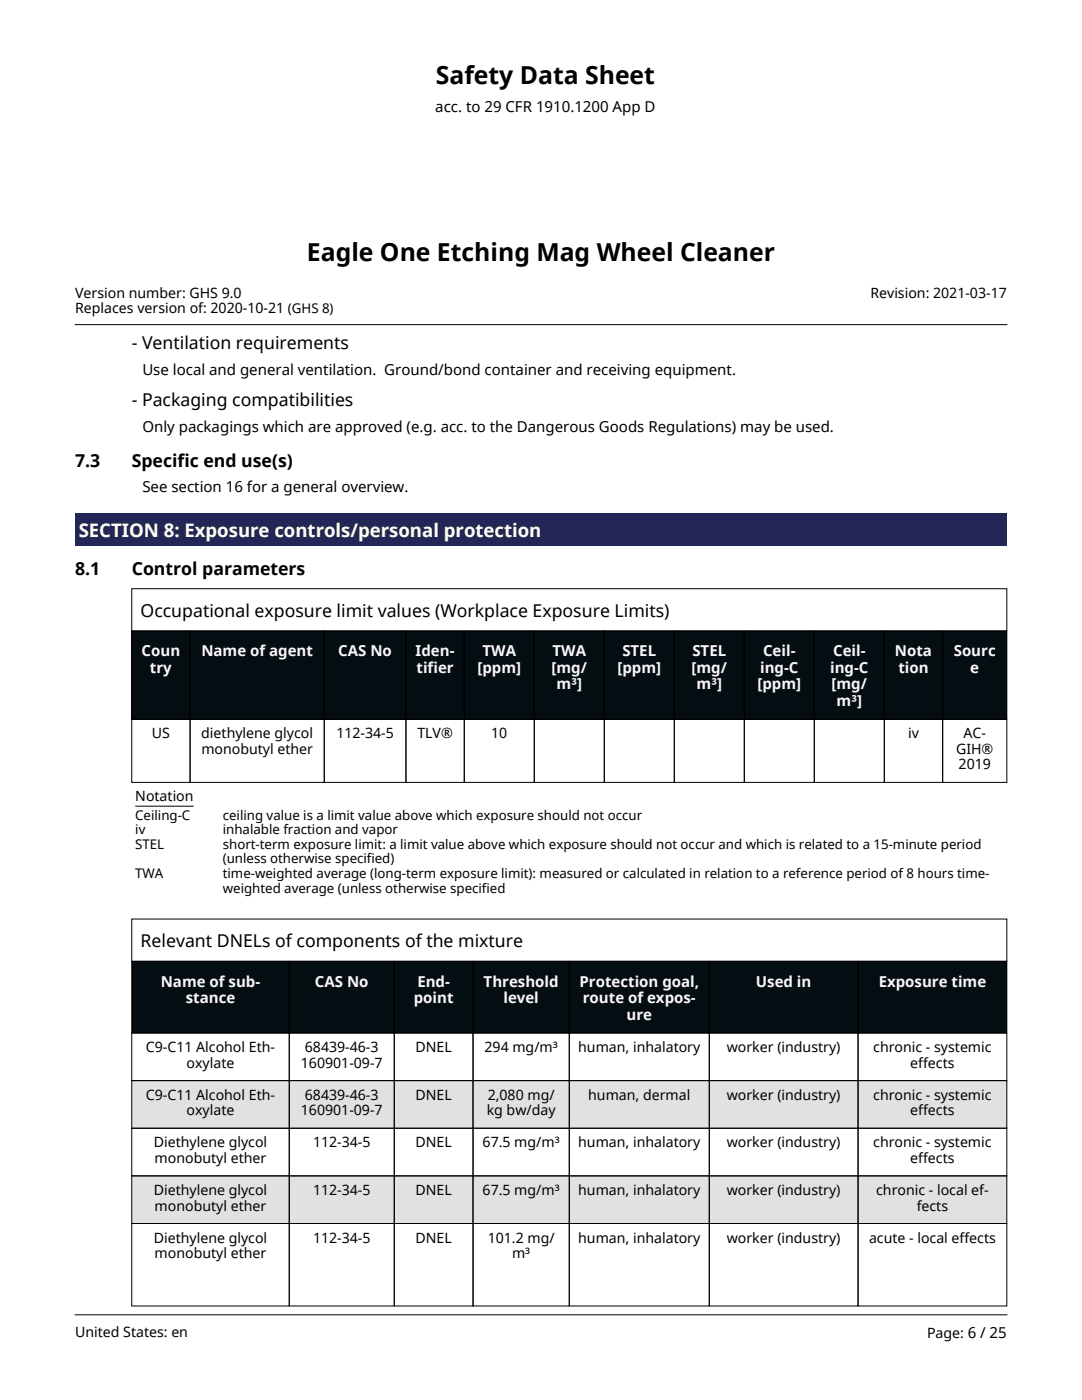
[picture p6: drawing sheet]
<svg xmlns="http://www.w3.org/2000/svg" width="216mm" height="279mm" viewBox="0 0 216 279" stroke-linecap="round" stroke-linejoin="round" font-family="sans-serif">
<defs><g id="words">
<g font-size="4.9">
<text x="87" y="16.8">Safety Data Sheet</text>
<text x="61.3" y="52.1">Eagle One Etching Mag Wheel Cleaner</text>
</g>
<text font-size="3.7" fill="#fcfcff" x="15.7" y="107.3">SECTION 8: Exposure controls/personal protection</text>
<g font-size="3.5">
<text x="26.3" y="69.7">- Ventilation requirements</text>
<text x="26.3" y="81.1">- Packaging compatibilities</text>
<text x="15" y="93.2">7.3</text>
<text x="26.3" y="93.2">Specific end use(s)</text>
<text x="15" y="114.7">8.1</text>
<text x="26.3" y="114.7">Control parameters</text>
<text x="28.1" y="123.1">Occupational exposure limit values (Workplace Exposure Limits)</text>
<text x="28.1" y="189.1">Relevant DNELs of components of the mixture</text>
</g>
<g font-size="3">
<text x="86.9" y="22.3">acc. to 29 CFR 1910.1200 App D</text>
<text x="28.4" y="74.8">Use local and general ventilation. Ground/bond container and receiving equipment.</text>
<text x="28.4" y="86.2">Only packagings which are approved (e.g. acc. to the Dangerous Goods Regulations) may be used.</text>
<text x="28.4" y="98.2">See section 16 for a general overview.</text>
</g>
<g font-size="3" fill="#f7f8fc">
<text x="28.3" y="131">Coun</text>
<text x="40.2" y="131">Name of agent</text>
<text x="67.5" y="131">CAS No</text>
<text x="82.9" y="131">Iden-</text>
<text x="96.3" y="131">TWA</text>
<text x="110.2" y="131">TWA</text>
<text x="124.2" y="131">STEL</text>
<text x="138.2" y="131">STEL</text>
<text x="152.3" y="131">Ceil-</text>
<text x="166.2" y="131">Ceil-</text>
<text x="178.6" y="131">Nota</text>
<text x="190.3" y="131">Sourc</text>
<text x="29.9" y="134.3">try</text>
<text x="83.1" y="134.3">tifier</text>
<text x="95.3" y="134.3">[ppm]</text>
<text x="110.1" y="134.3">[mg/</text>
<text x="111.1" y="137.6">m³]</text>
<text x="123.2" y="134.3">[ppm]</text>
<text x="138" y="134.3">[mg/</text>
<text x="139" y="137.6">m³]</text>
<text x="151.1" y="137.6">[ppm]</text>
<text x="151.7" y="134.3">ing-C</text>
<text x="165.6" y="134.3">ing-C</text>
<text x="165.9" y="137.6">[mg/</text>
<text x="179.3" y="134.3">tion</text>
<text x="193.6" y="134.3">e</text>
<text x="166.9" y="140.9">m³]</text>
<text x="32.1" y="196.9">Name of</text>
<text x="45.6" y="196.9">sub-</text>
<text x="62.8" y="196.9">CAS No</text>
<text x="83.3" y="196.9">End-</text>
<text x="96.5" y="196.9">Threshold</text>
<text x="115.6" y="196.9">Protection goal,</text>
<text x="150.8" y="196.9">Used in</text>
<text x="175.3" y="196.9">Exposure time</text>
<text x="37.1" y="200.2">stance</text>
<text x="82.6" y="200.2">point</text>
<text x="100.5" y="200.2">level</text>
<text x="116.3" y="200.2">route of</text>
<text x="125" y="203.5">ure</text>
<text x="129.1" y="200.2">expos-</text>
</g>
<g font-size="2.8">
<text x="15" y="59.4">Version number: GHS 9.0</text>
<text x="173.7" y="59.4">Revision: 2021-03-17</text>
<text x="15" y="62.5">Replaces version of: 2020-10-21 (GHS 8)</text>
<text x="30.3" y="147.3">US</text>
<text x="40.2" y="147.3">diethylene glycol</text>
<text x="67.1" y="147.3">112-34-5</text>
<text x="83.3" y="147.3">TLV®</text>
<text x="98" y="147.3">10</text>
<text x="181.2" y="147.3">iv</text>
<text x="192.3" y="147.3">AC-</text>
<text x="40.2" y="150.4">monobutyl ether</text>
<text x="190.8" y="150.4">GIH®</text>
<text x="191.3" y="153.6">2019</text>
<text x="27" y="160">Notation</text>
<text x="29.1" y="210">C9-C11 Alcohol Eth-</text>
<text x="60.8" y="210">68439-46-3</text>
<text x="82.9" y="210">DNEL</text>
<text x="96.7" y="210">294 mg/m³</text>
<text x="115.4" y="210">human, inhalatory</text>
<text x="145" y="210">worker (industry)</text>
<text x="174.3" y="210">chronic - systemic</text>
<text x="37.2" y="213.1">oxylate</text>
<text x="60" y="213.1">160901-09-7</text>
<text x="181.6" y="213.1">effects</text>
<text x="29.1" y="219.5">C9-C11 Alcohol</text>
<text x="49.6" y="219.5">Eth-</text>
<text x="60.8" y="219.5">68439-46-3</text>
<text x="82.9" y="219.5">DNEL</text>
<text x="97.3" y="219.5">2,080 mg/</text>
<text x="117.4" y="219.5">human, dermal</text>
<text x="145" y="219.5">worker (industry)</text>
<text x="174.3" y="219.5">chronic - systemic</text>
<text x="37.2" y="222.6">oxylate</text>
<text x="60" y="222.6">160901-09-7</text>
<text x="97.1" y="222.6">kg bw/day</text>
<text x="181.6" y="222.6">effects</text>
<text x="30.7" y="229">Diethylene glycol</text>
<text x="30.9" y="232.1">monobutyl ether</text>
<text x="62.5" y="229">112-34-5</text>
<text x="82.9" y="229">DNEL</text>
<text x="96.3" y="229">67.5 mg/m³</text>
<text x="115.4" y="229">human, inhalatory</text>
<text x="145" y="229">worker (industry)</text>
<text x="174.3" y="229">chronic - systemic</text>
<text x="181.6" y="232.1">effects</text>
<text x="30.7" y="238.5">Diethylene glycol</text>
<text x="62.5" y="238.5">112-34-5</text>
<text x="82.9" y="238.5">DNEL</text>
<text x="96.3" y="238.5">67.5 mg/m³</text>
<text x="115.4" y="238.5">human, inhalatory</text>
<text x="145" y="238.5">worker (industry)</text>
<text x="174.8" y="238.5">chronic - local</text>
<text x="193.8" y="238.5">ef-</text>
<text x="30.9" y="241.6">monobutyl ether</text>
<text x="182.9" y="241.6">fects</text>
<text x="30.7" y="248">Diethylene glycol</text>
<text x="30.9" y="251.1">monobutyl ether</text>
<text x="62.5" y="248">112-34-5</text>
<text x="82.9" y="248">DNEL</text>
<text x="97.3" y="248">101.2 mg/</text>
<text x="102.2" y="251.1">m³</text>
<text x="115.4" y="248">human, inhalatory</text>
<text x="145" y="248">worker (industry)</text>
<text x="173.4" y="248">acute - local effects</text>
<text x="15" y="266.9">United States: en</text>
<text x="185" y="267.1">Page: 6 / 25</text>
</g>
<g font-size="2.6">
<text x="27" y="163.6">Ceiling-C</text>
<text x="27" y="166.5">iv</text>
<text x="44.5" y="163.6">ceiling value is a limit value above which exposure should not occur</text>
<text x="44.5" y="166.5">inhalable fraction and vapor</text>
<text x="27" y="169.4">STEL</text>
<text x="44.5" y="169.4">short-term exposure limit: a limit value above which exposure should not occur and which is related to a 15-minute period</text>
<text x="44.5" y="172.3">(unless otherwise specified)</text>
<text x="27" y="175.2">TWA</text>
<text x="44.5" y="175.2">time-weighted average (long-term exposure limit): measured or calculated in relation to a reference period of 8 hours time-</text>
<text x="44.5" y="178.1">weighted average (unless otherwise specified</text>
</g>
</g></defs>
<g fill="#232757">
<path d="M15 102.5h185.9v6.5h-185.9z"/>
<path d="M15.7 103.3h92.3v5h-92.3z"/>
</g>
<g fill="#040e12">
<path d="M26.3 125.9h11.6v17.6h-11.6z"/>
<path d="M37.9 125.9h26.8v17.6h-26.8z"/>
<path d="M64.7 125.9h16.3v17.6h-16.3z"/>
<path d="M81 125.9h11.6v17.6h-11.6z"/>
<path d="M92.6 125.9h14v17.6h-14z"/>
<path d="M106.6 125.9h14v17.6h-14z"/>
<path d="M120.6 125.9h13.9v17.6h-13.9z"/>
<path d="M134.5 125.9h14v17.6h-14z"/>
<path d="M148.5 125.9h14v17.6h-14z"/>
<path d="M162.5 125.9h14v17.6h-14z"/>
<path d="M176.5 125.9h11.6v17.6h-11.6z"/>
<path d="M188.1 125.9h12.8v17.6h-12.8z"/>
</g>
<g fill="none" stroke="#000" stroke-width=".2">
<path d="M26.3 117.5h174.6v8.4h-174.6zM26.3 125.9h11.6v17.6h-11.6zM37.9 125.9h26.8v17.6h-26.8zM64.7 125.9h16.3v17.6h-16.3zM81 125.9h11.6v17.6h-11.6zM92.6 125.9h14v17.6h-14zM106.6 125.9h14v17.6h-14zM120.6 125.9h13.9v17.6h-13.9zM134.5 125.9h14v17.6h-14zM148.5 125.9h14v17.6h-14zM162.5 125.9h14v17.6h-14zM176.5 125.9h11.6v17.6h-11.6z"/>
<path d="M188.1 125.9h12.8v17.6h-12.8zM26.3 143.5h11.6v12.6h-11.6zM37.9 143.5h26.8v12.6h-26.8zM64.7 143.5h16.3v12.6h-16.3zM81 143.5h11.6v12.6h-11.6zM92.6 143.5h14v12.6h-14zM106.6 143.5h14v12.6h-14zM120.6 143.5h13.9v12.6h-13.9zM134.5 143.5h14v12.6h-14zM148.5 143.5h14v12.6h-14zM162.5 143.5h14v12.6h-14zM176.5 143.5h11.6v12.6h-11.6z"/>
<path d="M188.1 143.5h12.8v12.6h-12.8z"/>
</g>
<g fill="#040e12">
<path d="M28.3 127.8h7.7v4.1h-7.7z"/>
<path d="M29.9 131.1h4.4v4.1h-4.4z"/>
<path d="M40.2 127.8h22.3v4.1h-22.3z"/>
<path d="M67.5 127.8h10.7v4.1h-10.7z"/>
<path d="M82.9 127.8h7.8v4.1h-7.8z"/>
<path d="M83.1 131.1h7.4v4.1h-7.4z"/>
<path d="M96.3 127.8h6.7v4.1h-6.7z"/>
<path d="M95.3 131.1h8.7v4.1h-8.7z"/>
<path d="M110.2 127.8h6.7v4.1h-6.7z"/>
<path d="M110.1 131.1h7v4.1h-7z"/>
<path d="M111.1 134.4h5v4.1h-5z"/>
<path d="M124.2 127.8h6.7v4.1h-6.7z"/>
<path d="M123.2 131.1h8.7v4.1h-8.7z"/>
<path d="M138.2 127.8h6.7v4.1h-6.7z"/>
<path d="M138 131.1h7.1v4.1h-7.1z"/>
<path d="M139 134.4h5.1v4.1h-5.1z"/>
<path d="M152.3 127.8h6.4v4.1h-6.4z"/>
<path d="M151.7 131.1h7.6v4.1h-7.6z"/>
<path d="M151.1 134.4h8.8v4.1h-8.8z"/>
<path d="M166.2 127.8h6.5v4.1h-6.5z"/>
<path d="M165.6 131.1h7.7v4.1h-7.7z"/>
<path d="M165.9 134.4h7.1v4.1h-7.1z"/>
<path d="M166.9 137.7h5.1v4.1h-5.1z"/>
<path d="M178.6 127.8h7.4v4.1h-7.4z"/>
<path d="M179.3 131.1h6v4.1h-6z"/>
<path d="M190.3 127.8h8.4v4.1h-8.4z"/>
<path d="M193.6 131.1h1.8v4.1h-1.8z"/>
</g>
<path d="M27 160.9h11.6" fill="none" stroke="#000" stroke-width=".2"/>
<g fill="#040e12">
<path d="M26.3 191.9h31.4v14.3h-31.4z"/>
<path d="M57.7 191.9h21v14.3h-21z"/>
<path d="M78.7 191.9h15.7v14.3h-15.7z"/>
<path d="M94.4 191.9h19.2v14.3h-19.2z"/>
<path d="M113.6 191.9h27.9v14.3h-27.9z"/>
<path d="M141.5 191.9h29.7v14.3h-29.7z"/>
<path d="M171.2 191.9h29.7v14.3h-29.7z"/>
</g>
<g fill="#e1e1e1">
<path d="M26.3 215.7h31.4v9.5h-31.4z"/>
<path d="M57.7 215.7h21v9.5h-21z"/>
<path d="M78.7 215.7h15.7v9.5h-15.7z"/>
<path d="M94.4 215.7h19.2v9.5h-19.2z"/>
<path d="M113.6 215.7h27.9v9.5h-27.9z"/>
<path d="M141.5 215.7h29.7v9.5h-29.7z"/>
<path d="M171.2 215.7h29.7v9.5h-29.7z"/>
<path d="M26.3 234.7h31.4v9.5h-31.4z"/>
<path d="M57.7 234.7h21v9.5h-21z"/>
<path d="M78.7 234.7h15.7v9.5h-15.7z"/>
<path d="M94.4 234.7h19.2v9.5h-19.2z"/>
<path d="M113.6 234.7h27.9v9.5h-27.9z"/>
<path d="M141.5 234.7h29.7v9.5h-29.7z"/>
<path d="M171.2 234.7h29.7v9.5h-29.7z"/>
</g>
<g fill="none" stroke="#000" stroke-width=".2">
<path d="M26.3 183.4h174.6v8.5h-174.6zM26.3 191.9h31.4v14.3h-31.4zM57.7 191.9h21v14.3h-21zM78.7 191.9h15.7v14.3h-15.7zM94.4 191.9h19.2v14.3h-19.2zM113.6 191.9h27.9v14.3h-27.9zM141.5 191.9h29.7v14.3h-29.7zM171.2 191.9h29.7v14.3h-29.7zM26.3 206.2h31.4v9.5h-31.4zM26.3 215.7h31.4v9.5h-31.4zM57.7 206.2h21v9.5h-21zM57.7 215.7h21v9.5h-21z"/>
<path d="M78.7 206.2h15.7v9.5h-15.7zM78.7 215.7h15.7v9.5h-15.7zM94.4 206.2h19.2v9.5h-19.2zM94.4 215.7h19.2v9.5h-19.2zM113.6 206.2h27.9v9.5h-27.9zM113.6 215.7h27.9v9.5h-27.9zM141.5 206.2h29.7v9.5h-29.7zM141.5 215.7h29.7v9.5h-29.7zM171.2 206.2h29.7v9.5h-29.7zM171.2 215.7h29.7v9.5h-29.7zM26.3 225.2h31.4v9.5h-31.4zM26.3 234.7h31.4v9.5h-31.4z"/>
<path d="M57.7 225.2h21v9.5h-21zM57.7 234.7h21v9.5h-21zM78.7 225.2h15.7v9.5h-15.7zM78.7 234.7h15.7v9.5h-15.7zM94.4 225.2h19.2v9.5h-19.2zM94.4 234.7h19.2v9.5h-19.2zM113.6 225.2h27.9v9.5h-27.9zM113.6 234.7h27.9v9.5h-27.9zM141.5 225.2h29.7v9.5h-29.7zM141.5 234.7h29.7v9.5h-29.7zM171.2 225.2h29.7v9.5h-29.7zM171.2 234.7h29.7v9.5h-29.7z"/>
<path d="M26.3 244.2h31.4v16.4h-31.4zM57.7 244.2h21v16.4h-21zM78.7 244.2h15.7v16.4h-15.7zM94.4 244.2h19.2v16.4h-19.2zM113.6 244.2h27.9v16.4h-27.9zM141.5 244.2h29.7v16.4h-29.7zM171.2 244.2h29.7v16.4h-29.7z"/>
</g>
<g fill="#040e12">
<path d="M32.1 193.7h13.5v4.1h-13.5z"/>
<path d="M45.6 193.7h6.3v4.1h-6.3z"/>
<path d="M37.1 197h9.8v4.1h-9.8z"/>
<path d="M62.8 193.7h10.7v4.1h-10.7z"/>
<path d="M83.3 193.7h6.5v4.1h-6.5z"/>
<path d="M82.6 197h7.9v4.1h-7.9z"/>
<path d="M96.5 193.7h15v4.1h-15z"/>
<path d="M100.5 197h7v4.1h-7z"/>
<path d="M115.6 193.7h23.9v4.1h-23.9z"/>
<path d="M116.3 197h12.8v4.1h-12.8z"/>
<path d="M129.1 197h9.7v4.1h-9.7z"/>
<path d="M125 200.3h5.1v4.1h-5.1z"/>
<path d="M150.8 193.7h11.1v4.1h-11.1z"/>
<path d="M175.3 193.7h21.5v4.1h-21.5z"/>
</g>
<g fill="#e1e1e1">
<path d="M29.1 216.5h20.5v3.8h-20.5z"/>
<path d="M49.6 216.5h5.3v3.8h-5.3z"/>
<path d="M37.2 219.6h9.6v3.8h-9.6z"/>
<path d="M60.8 216.5h14.7v3.8h-14.7z"/>
<path d="M60 219.6h16.4v3.8h-16.4z"/>
<path d="M82.9 216.5h7.3v3.8h-7.3z"/>
<path d="M97.3 216.5h13.4v3.8h-13.4z"/>
<path d="M97.1 219.6h13.8v3.8h-13.8z"/>
<path d="M117.4 216.5h20.4v3.8h-20.4z"/>
<path d="M145 216.5h22.7v3.8h-22.7z"/>
<path d="M174.3 216.5h23.6v3.8h-23.6z"/>
<path d="M181.6 219.6h8.9v3.8h-8.9z"/>
<path d="M30.7 235.5h22.6v3.8h-22.6z"/>
<path d="M30.9 238.6h22.2v3.8h-22.2z"/>
<path d="M62.5 235.5h11.4v3.8h-11.4z"/>
<path d="M82.9 235.5h7.3v3.8h-7.3z"/>
<path d="M96.3 235.5h15.4v3.8h-15.4z"/>
<path d="M115.4 235.5h24.3v3.8h-24.3z"/>
<path d="M145 235.5h22.7v3.8h-22.7z"/>
<path d="M174.8 235.5h19v3.8h-19z"/>
<path d="M193.8 235.5h3.5v3.8h-3.5z"/>
<path d="M182.9 238.6h6.3v3.8h-6.3z"/>
</g>
<path d="M15 64.8h185.9M15 262.4h185.9" fill="none" stroke="#000" stroke-width=".2"/>
<use href="#words"/>
</svg>
